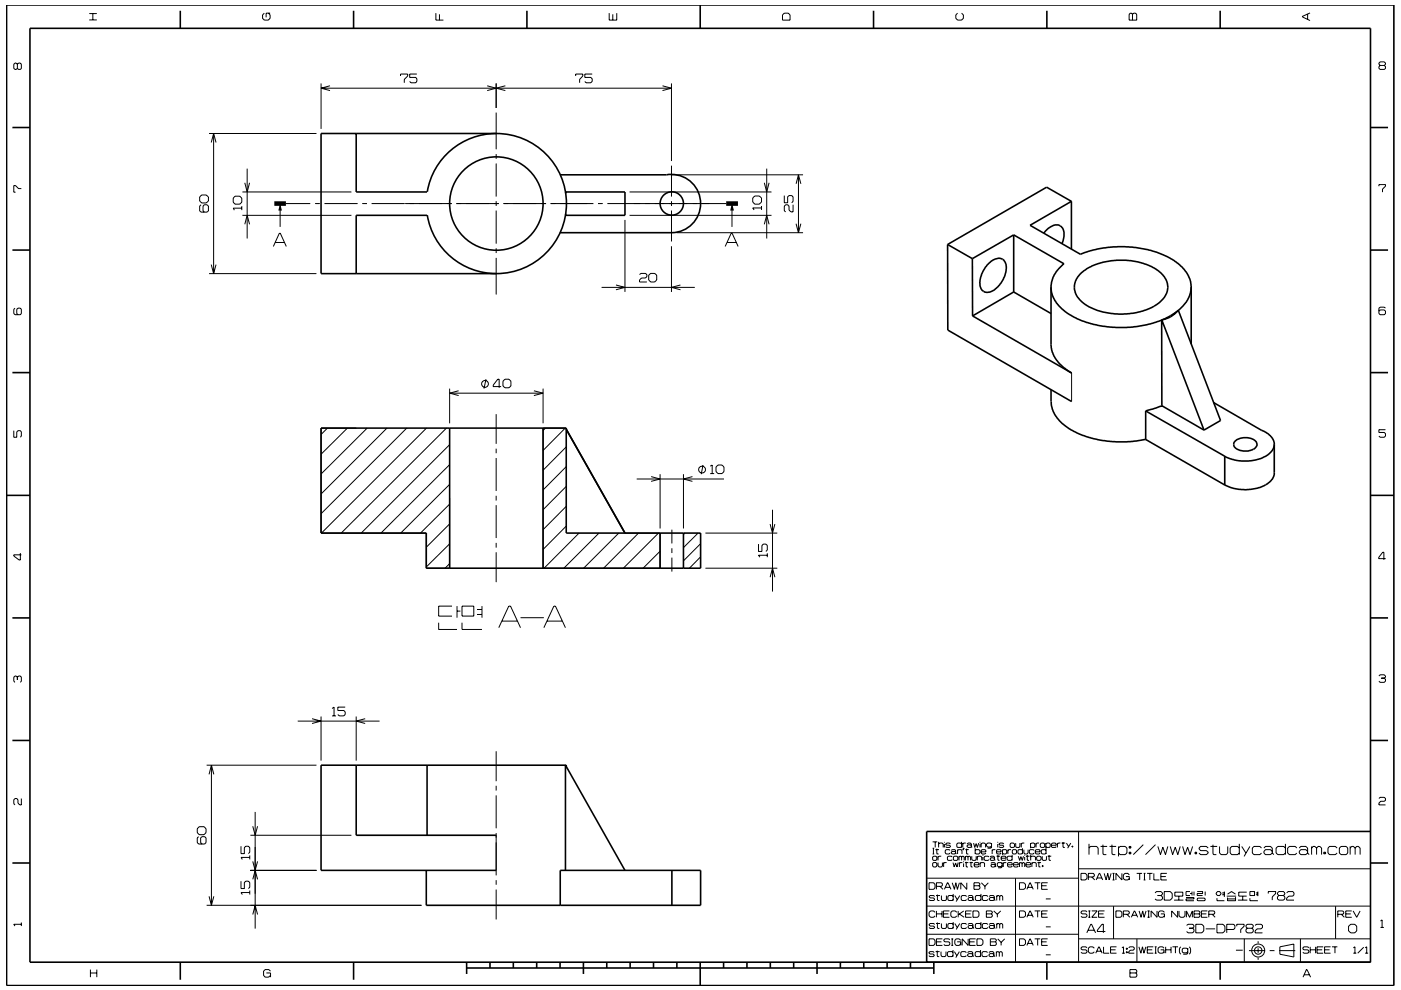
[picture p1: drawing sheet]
<svg xmlns="http://www.w3.org/2000/svg" width="297mm" height="210mm" viewBox="0 0 297 210" stroke-linecap="round" stroke-linejoin="round" font-family="sans-serif">
<g fill="none" stroke="#000" stroke-width=".21">
<path d="M3.7 13.6l-.3-.2h-.2l-.3 .2v.9l.3 .2 .5-.2M3.7 13.6l.2-.2h.4l.2 .2v.9l-.2 .2h-.4l-.2-.2M3.7 13.6v.9M18.9 4.2h1.6M18.9 2.9h1.6M19.7 2.9v1.3M56 2.8l-.3 .4v.7l.3 .4h.9l.4-.4v-.7l-.4-.4M57.3 2.8h-.9v.9M68.1 18.7h74.3M68.1 17.7v9.6M70 18.2l-1.9 .5 1.9 .5M84.9 16.1v-.4h1.5v.4l-.7 .7v.8"/>
<path d="M88.4 15.7h-1.5v.7h1.2l.3 .3v.6l-.3 .3h-1l-.2-.3M92.4 2.8v1.5h1.6M93.2 3v1.3M103.3 18.2l1.9 .5-1.9 .5M105.2 17.7v5.2M107.1 18.2l-1.9 .5 1.9 .5M122 16.1v-.4h1.6v.4l-.7 .7v.8M125.6 15.7h-1.6v.7h1.3l.3 .3v.6l-.3 .3h-1.1l-.2-.3M129.2 2.8v1.5h1.6v-1.5M129.9 3v1.3M140.5 18.2l1.9 .5-1.9 .5M142.4 17.7v16.5"/>
<path d="M166.3 2.8h.8l.4 .4v1.1h-1.6v-1.1zM203 2.8l-.4 .4v.7l.4 .4h.9l.4-.4v-.7l-.4-.4M239.6 2.8h.3l.2 .2 .3-.2h.3l.3 .2v1.3h-1.6v-1.3zM240.1 3v1.3M277.2 3v1.1M277.7 2.7l-1.6 .8v.1l1.6 .8M292.6 13.9l-.2-.3v-.2l.2-.3h.9l.2 .3v.2l-.2 .3M292.6 13.9l-.2 .2v.4l.2 .2h.9l.2-.2v-.4l-.2-.2M292.6 13.9h.9M44.3 28.3h22.8M44.8 30.2l.5-1.9 .5 1.9M45.3 28.3v29.7"/>
<path d="M51.9 38.8l.5 1.9 .5-1.9M52.4 35.8v14.8M105.2 23.9v7.8M105.2 32.7v1M105.2 34.7v7M142.3 37.1h28M142.4 35.1v6.6M162 38.8l.6 1.9 .5-1.9M162.6 35.8v14.8M168.8 39l.5-1.9 .5 1.9M169.3 37.1v12.3M292.4 39.5v-.3h1.3v.3l-.6 .6v.7"/>
<path d="M4.5 40h-.6l-.6-.6h-.4v1.4h.4M42.6 43.4l-.3 .3v1l.3 .3h1.3l.3-.3v-1l-.3-.3h-.6l-.3 .3v1l.3 .3M42.7 41.4h1l.5 .4v.8l-.5 .4h-1l-.4-.4v-.8zM44.3 58h22.8M44.8 56.1l.5 1.9 .5-1.9M49.8 41.6h1l.5 .4v.9l-.5 .4h-1l-.4-.4v-.9zM51.3 44.2h-1.9l.3 .4M51.3 43.7v.9M51.4 45.7h23.1M51.4 40.7h23.1M51.9 47.6l.5-1.9 .5 1.9M58 52.3l1.2-2.8h.2l1.3 2.8"/>
<path d="M58.4 51.4h1.9M59.4 43.2v4.9M60.6 43.2h5.2M66.8 43.2h1M68.8 43.2h7M76.8 43.2h1M78.8 43.2h7M85.9 43.2h9.9M96.7 43.2h9.1M105.2 42.7v1M105.2 44.7v7M105.2 52.7v1"/>
<path d="M105.2 54.7v7.8M106.7 43.2h9.1M116.7 43.2h9.1M126.8 43.2h1M128.8 43.2h25.2M132.5 46.6v15.3M133.5 45.7h30.1M133.5 40.7h30.1M135.6 58.2l.3-.2h1l.3 .2v.5l-.3 .3h-.9l-.4 .4v.4h1.6M137.5 58.4l.5-.4h.8l.4 .4v1l-.4 .4h-.8l-.5-.4zM142.4 52.2v9.7M142.4 42.7v1"/>
<path d="M142.4 44.7v6.5M143.4 49.4h26.9M153.8 52.3l1.2-2.8h.2l1.3 2.8M154.2 51.4h1.9M155.2 43.2v4.9M159.6 42l.4-.4h1l.5 .4v.8l-.5 .5h-1l-.4-.5zM161.5 44.1h-1.9l.3 .4M161.5 43.7v.8M162 47.6l.6-1.9 .5 1.9M166.3 41.5v1.5h.7v-1.3l.3-.2h.5l.3 .2v1.1l-.3 .2M168.1 43.4v1.6h-.4l-.4-.4v-.9l-.3-.3h-.4l-.3 .3v1l.3 .3M168.8 47.4l.5 2 .5-2"/>
<path d="M3.2 65.4l-.3 .2v.9l.3 .3h1.1l.2-.3v-.9l-.2-.2h-.5l-.2 .2v.9l.2 .3M127.5 61h19.8M130.6 60.4l1.9 .6-1.9 .5M144.3 60.4l-1.9 .6 1.9 .5M227.2 79.1v6.1M293.7 65.4l-.2-.3h-.9l-.2 .3v1.1l.2 .3h.9l.2-.3v-.5l-.2-.3h-.9l-.2 .3M2.9 91.3v1.4h.7v-1.1l.2-.3h.5l.2 .3v.9l-.2 .2M69.4 90.8l-1.3 1.4M73.7 90.8l-5.6 5.5M75.5 90.8h-7.4v22.3h22.3v7.4h4.9v-14.8M77.8 90.8l-9.7 9.7M82 90.8l-13.9 14"/>
<path d="M86.2 90.8l-18.1 18.2M90.4 90.8l-22.2 22.3M94.7 90.8l-22.4 22.3M95.3 98.5l-14.5 14.6M95.3 94.3l-18.7 18.8M95.3 82.4v7.4M95.3 83.4h19.8M97.2 82.9l-1.9 .5 1.9 .5M103 80.4l-.4 2M105.2 87.8v6.3M105.2 95.2v.9M105.2 97.2v6.9"/>
<path d="M106.3 82h-1.7v-.3l.9-1.3h.3v1.9M106.6 80.9l.5-.5h.8l.4 .5v1l-.4 .4h-.8l-.5-.4zM113.2 82.9l1.9 .5-1.9 .5M115.1 82.4v7.4M115.7 90.8l-.6 .5M119.8 90.8l-4.7 4.7M120.1 99l-5 4.9M120.1 94.8l-5 4.9M120.1 91.1v-.3h-5v29.7h24.9v-7.4h-7.5M149.1 98.6l-.4 2M150.6 98.9l.4-.3v1.8M151.8 99l.4-.4h.9l.4 .4v1l-.4 .4h-.9l-.4-.4z"/>
<path d="M293.7 91.1h-1.3v.6h1.1l.2 .3v.5l-.2 .2h-.9l-.2-.2M4.3 117.3v1.5h-.2l-1.2-.9v-.2h1.6M95.3 102.7l-10.3 10.4M95.3 111.1l-4.9 5M95.3 115.4l-4.9 4.9M95.3 106.9l-6.1 6.2M95.3 119.5l-.9 1M105.2 105.2v1M105.2 107.1v7M105.2 115.1v1.1M105.2 117.1v6.4M120.1 111.6l-5 4.9"/>
<path d="M120.1 107.4l-5 4.9M120.1 103.2l-5 4.9M122.8 113.1l-7.4 7.4M127 113.1l-7.5 7.4M131.2 113.1l-7.5 7.4M135 101.6h18.5M135.4 113.1l-7.4 7.4M138 101.1l2 .5-2 .5M139.6 113.1l-7.4 7.4M139.9 116.9l-3.5 3.6M140 100.6v11.5M142.5 112.3v3"/>
<path d="M142.5 116.3v1M142.5 118.3v2.9M144.9 100.6v11.5M145.2 113.1l-.3 .3M146.8 101.1l-1.9 .5 1.9 .5M148 113.1l-3.1 3.1M148.5 118.1l-2.3 2.4M148.5 115.3l-3.6 3.7M149.6 113.1h15.2M150.6 100.4h.8M160.8 115.4v1.6h.7v-1.3l.3-.3h.6l.3 .3v1l-.3 .3M162.7 117.8h-1.9l.3 .4"/>
<path d="M162.7 117.3v.9M163.3 111.2l.5 1.9 .5-1.9M163.8 108.1v17.4M293.8 118.5h-1.5v-.3l.9-1.1h.2v1.6M93 132.1v1.4h3.9M95.8 128.6h-2.8v2.1h2.8M96.9 128.6v2.4M96.9 129.6h.7M98 128.6h2.5v2.1h-2.5zM98 132.1v1.4h4.2M101.1 129.3h1.1M101.1 130.3h1.1"/>
<path d="M102.2 128.6v2.4M105.7 133.1l2.2-4.5h.3l2.2 4.5M106.5 131.7h3.1M110.4 131h4.9M115.3 133.1l2.1-4.5h.4l2.1 4.5M116 131.7h3.2M149.6 120.5h15.2M163.3 122.4l.5-1.9 .5 1.9M3.7 143.6l-.3-.2h-.2l-.3 .2v.9l.3 .2M3.7 143.6l.2-.2h.4l.2 .2v.9l-.2 .2M3.7 143.6v.6M63.1 152.9h17.4"/>
<path d="M66.2 152.4l1.9 .5-1.9 .6M68.1 152v9.3M70.4 150.3l.4-.3v1.8M70.4 151.8h.8M73.2 150h-1.6v.7h1.3l.3 .3v.5l-.3 .3h-1l-.3-.3M75.5 152v9.3M77.4 152.4l-1.9 .5 1.9 .6M105.2 159.3v6.4M292.4 143.4l.2-.3h.9l.2 .3v.2l-.2 .2M292.9 143.8h.6M293.5 143.8l.2 .3v.4l-.2 .2h-.9l-.2-.2M4.5 169.4v1.3h-.3l-.4-.4v-.7l-.2-.2h-.4l-.3 .2v.9l.3 .2"/>
<path d="M42.1 177.5l-.3 .2v1l.3 .3h1.3l.3-.3v-1l-.3-.2h-.6l-.3 .2v1l.3 .3M42.2 175.3h1.1l.4 .5v.8l-.4 .4h-1.1l-.4-.4v-.8zM43.8 162.3h23.3M44.3 164.2l.5-1.9 .5 1.9M44.8 162.3v29.7M51.1 179.5v1.6h.7v-1.3l.3-.3h.6l.3 .3v1l-.3 .3M53.1 177.2h21.4M53.6 175.3l.5 1.9 .5-1.9M54.1 172.2v24.8M105.2 166.7v1M105.2 168.7v7M105.2 176.7v9"/>
<path d="M197.7 178.6h1M197.7 179.9h.4M197.9 179.9v1.2M198.3 178.6v1.1M198.6 180v1.1h.4M199 179l.2-.2h.6l.2 .2v.7M199 178.6v1.1M200.2 178.6v.1M200.2 179v.7M201.5 179l-.2-.2h-.6l-.2 .3 .2 .2h.6l.2 .3-.2 .1h-.6l-.2-.1M203.9 179l-.2-.2h-.7l-.1 .2v.6l.1 .1h.7l.2-.1M203.9 178.6v1.1"/>
<path d="M204.1 178.8v.9M204.2 179.9h.2l-.2 .4zM204.3 179.9l-.1 .4M204.8 178.8h-.5l-.2 .2M204.9 180v1.1h.4M205 179l.2-.2h.6l.2 .2v.6M206 179.4l-.2-.2h-.6l-.2 .2 .2 .3h.6l.2-.1M206 179.6l.1 .1M206.4 178.8l.3 .9 .3-.8 .2 .8 .3-.9M206.8 179.9v1.2M207.8 178.6v.1M207.8 179v.7"/>
<path d="M208 179l.2-.2h.5l.3 .2v.7M208 178.8v.9M210.2 179l-.2-.2h-.6l-.2 .2v.4l.2 .3h.6l.2-.3M210.2 178.8v.9l-.2 .2h-.6M211.5 178.6v.1M211.5 179v.7M212.8 179l-.2-.2h-.6l-.2 .3 .2 .2h.6l.2 .3-.2 .1h-.6l-.2-.1M214.3 178.8h.6l.2 .2v.6l-.2 .1h-.6l-.1-.1v-.6zM215.3 178.8v.8l.2 .1h.6l.1-.1v-.8M216.5 178.8v.9M216.8 179.9v1.2M217.2 178.8h-.5l-.2 .2"/>
<path d="M218.5 179l.2-.2h.5l.2 .2v.6l-.2 .1h-.5l-.2-.1M218.5 178.8v1.1M219.7 178.8v.9M220.3 178.8h-.5l-.1 .2M220.6 179l.2-.2h.5l.2 .2v.6l-.2 .1h-.5l-.2-.1zM221.7 179l.3-.2h.5l.2 .2v.6l-.2 .1h-.5l-.3-.1M221.7 178.8v1.1M221.8 179.9v1.2M222.9 179.3h1l-.1-.5h-.7l-.2 .2v.6l.2 .1h.7l.1-.1M224.2 178.8v.9M224.8 178.8h-.4l-.2 .2M225.1 178.8h.7"/>
<path d="M225.4 178.6v1.1h.4M226.1 178.8l.5 .8M227 178.8l-.6 1.1M227.3 179.4h.2v.3h-.2zM227.4 179.4v.3M228.7 176.4v27.7M230.9 179.9l.3-.4h1.3l.3 .4v1.4M230.9 179v2.3M233.3 179.5h1.4M233.8 179.2v1.9l.2 .2h.6M235.2 179.5h1.4M235.8 179.2v1.9l.2 .2h.5"/>
<path d="M237.1 179.9l.4-.4h1l.4 .4v1l-.4 .4h-1l-.4-.4M237.1 179.5v2.1M239.4 179.5h.4v.4h-.4zM239.6 179.5v.4M242.4 179.2l-2.1 2.1M245 179.2l-2.1 2.1M245.5 179.5l.5 1.8 .5-1.6 .6 1.6 .5-1.8M248.1 179.5l.5 1.8 .6-1.6 .5 1.6 .5-1.8M250.7 179.5l.5 1.8 .6-1.6 .5 1.6 .6-1.8M256.2 179.9l-.4-.4h-1.2l-.4 .4 .4 .5h1.2l.4 .5-.4 .4h-1.2l-.4-.4M256.6 179.5h1.5M257.2 179.2v1.9l.1 .2h.6"/>
<path d="M258.6 179.5v1.4l.3 .4h1.1l.3-.4v-1.4M262.8 179.9l-.4-.4h-1.2l-.4 .4v1l.4 .4h1.2l.4-.4M262.8 179v2.3M263.3 179.5l.9 1.4M265 179.5l-1.2 2.1M267.5 179.9l-.4-.4h-1.2l-.4 .4v1l.4 .4h1.2l.4-.4M268 179.9l.3-.4h1.1l.3 .4v1M272.5 179.9l-.3-.4h-1.3l-.3 .4v1l.3 .4h1.3l.3-.4M272.5 179v2.3M274.9 179.9l-.3-.4h-1.2l-.4 .4v1l.4 .4h1.2l.3-.4M275.5 179.9l.3-.4h1.1l.3 .4v1M278.1 179.9l.3-.4h.4l.3 .4"/>
<path d="M278.1 179.5v1.8M279.1 179.9l.4-.4h.3l.4 .4v1.4M279.1 179.9v1.4M283.5 179.9l-.4-.4h-1.2l-.3 .4v1l.3 .4h1.2l.4-.4M284 179.9l.3-.4h1.1l.3 .4v1l-.3 .4h-1.1l-.3-.4zM286.3 179.9l.3-.4h.3l.4 .4M286.3 179.5v1.8M287.3 179.9l.4-.4h.3l.4 .4v1.4M287.3 179.9v1.4M292.4 169.4l.2-.3h.9l.2 .3v.3l-.2 .3h-.8l-.3 .3v.4h1.3M4.5 195.7v.7M4.5 196h-1.6l.3 .4"/>
<path d="M43.8 192h45.6M44.3 190.1l.5 1.9 .5-1.9M51.1 186.9v1.6h.7v-1.3l.3-.3h.6l.3 .3v1l-.3 .3M53 189.3h-1.9l.3 .4M53 181.4v.9M53 188.9v.8M53 181.9h-1.9l.3 .4M53.1 184.6h14M53.6 182.7l.5 1.9 .5-1.9M53.6 194l.5-2 .5 2M53.6 186.5l.5-1.9 .5 1.9M105.2 186.7v1"/>
<path d="M105.2 188.7v6.3M196.5 198.2h32.2M196.5 192.2h94.1M196.6 186.3h32.1M197 199.1h.9l.3 .4v.7l-.3 .3h-.9zM197 187.2h.9l.3 .4v.7l-.3 .3h-.9zM197.7 181.1h.4M197.7 181.8l.2-.2h.6l.1 .2v.5l-.1 .2h-.6l-.2-.2zM197.7 183.1l.2-.1h.6l.1 .1v.6l-.1 .2h-.6l-.2-.2zM198.2 190.2l-.2-.3h-.8l-.2 .3 .2 .3h.8l.2 .3-.2 .2h-.8l-.2-.2M198.2 196.1l-.2-.2h-.8l-.2 .2 .2 .3h.8l.2 .2-.2 .3h-.8l-.2-.2M198.2 193.5l-.2-.3h-.7l-.3 .3v.8l.3 .3h.7l.2-.3"/>
<path d="M198.3 180.2h.8M198.5 189.9h.8M198.5 195.9h.8M198.5 188h1.1l.2-.2v-.4l-.2-.2h-1.1v1.4M198.5 199.8h1.1M198.5 193.2v1.4M198.5 193.8h1.2M198.7 189.7v1.2l.5 .1M198.7 195.7v1.1l.5 .1M198.9 183v.7l.2 .2h.5l.2-.2v-.7M198.9 181.6v.9M199.3 188l.6 .6"/>
<path d="M199.6 181.6h-.5l-.2 .2M199.6 189.9v.9l.2 .2h.6l.3-.2v-.9M199.6 195.9v.8l.2 .2h.6l.3-.2v-.8M199.7 193.2v1.4M199.8 199.1h-1.3v1.4h1.3M200 193.8h1.1M200.1 183v.9M200.2 188.6l.7-1.4h.1l.6 1.4M200.4 188.2h1M200.7 183h-.5l-.1 .1M201.3 193.2h-1.3v1.4h1.3M201.4 199.3l-.2-.2h-.9l-.2 .5 .2 .2h.9l.2 .2v.3l-.2 .2h-.9l-.2-.2"/>
<path d="M201.4 180.4l-.1-.2h-.7l-.2 .2v.5l.2 .2h.7l.1-.2M201.7 180.4l.2-.2h.5l.2 .2v.5M201.7 199.1h.4M201.9 199.1v1.4M201.9 187.2l.5 1.4 .2-1.4 .4 1.4 .4-1.4M201.9 181.8l-.2-.2h-.7l-.1 .2v.5l.1 .2h.7l.2-.2M202.1 183l.2 .9 .3-.9 .3 .9 .3-.9M202.1 190.2l-.2-.3h-.7l-.2 .3v.6l.2 .2h.7l.2-.2M202.1 196.1l-.2-.2h-.7l-.2 .2v.6l.2 .2h.7l.2-.2M202.1 189.6v1.4M202.1 195.6v1.3M202.1 181.8l.2-.2h.6l.2 .2v.5l-.2 .2h-.6l-.2-.2z"/>
<path d="M202.4 189.9l.5 .9M202.4 195.9l.5 .8M202.6 180.8l-.2-.2h-.5l-.2 .2 .2 .3h.5l.2-.2M202.6 180.9l.2 .2M202.9 193.5l-.3-.3h-.7l-.3 .3v.8l.3 .3h.7l.3-.3M202.9 199.8h.8v.7M203 180.4l.2-.2h.6l.2 .2v.7M203 180.2v.9M203.2 193.2v1.4M203.3 181.8l.2-.2 .4 .2M203.3 181.6v.9M203.4 193.8l1 .8"/>
<path d="M203.4 183v.9M203.5 189.9l-.8 1.3M203.5 195.9l-.8 1.2M203.7 199.5l-.3-.4h-.7l-.3 .4v.7l.3 .3h.7l.3-.3M203.9 181.8v.7M203.9 181.8l.1-.2 .4 .2v.7M204 183h-.4l-.2 .1M204.3 182.7v.2M204.3 183.1v.8M204.3 193.2l-1.1 .8M204.6 183h.7M204.7 180.2h.7"/>
<path d="M204.7 181.6v.9M204.7 181.8l.1-.2 .4 .2M204.7 193.8h1.1M204.8 182.8v1l.4 .1M204.9 190.2l-.2-.3h-.7l-.2 .3v.6l.2 .2h.7l.2-.2M204.9 196.1l-.2-.2h-.7l-.2 .2v.6l.2 .2h.7l.2-.2M205 187.2v1.4l-1.3-1.4v1.4M205.2 190.2l.2-.3h.7l.2 .3v.6M205.2 196.1l.2-.2h.7l.2 .2v.6M205.2 181.8v.7M205.2 181.8l.2-.2 .4 .2v.7M205.3 199.1v1.4l-1.3-1.4v1.4"/>
<path d="M205.6 183h.7M205.6 199.8h1M205.9 182.8v1l.3 .1M206 193.2h-1.3v1.4h1.3M206 181.6v.7l.2 .2h.6l.2-.2v-.7M206.3 193.2h1l.3 .3v.8l-.3 .3h-1zM206.3 190.6l-.2-.2h-.7l-.2 .2 .2 .4h.7l.2-.2M206.3 196.5l-.2-.2h-.7l-.2 .2 .2 .4h.7l.2-.2M206.3 190.8l.2 .2M206.3 196.7l.2 .2M206.5 187.2h1.1l.2 .2-.2 .5 .2 .2v.3l-.2 .2h-1.1zM206.5 187.9h1.1"/>
<path d="M206.5 183.4h1.1l-.2-.4h-.7l-.2 .1v.6l.2 .2h.7l.2-.2M206.8 180.4l.1-.2h.7l.2 .2v.5l-.2 .2h-.7l-.1-.2M206.8 199.1h-1.2v1.4h1.2M207.1 199.1h1l.3 .4v.7l-.3 .3h-1zM207.2 181.8l.2-.2h.5l.2 .2v.7M207.2 181.6v.9M207.8 183.1l.2-.1h.6l.1 .1v.8M207.8 183v.9M208 190.2l-.2-.3h-.8l-.2 .3v.6l.2 .2h.8l.2-.2M208 196.1l-.2-.2h-.8l-.2 .2v.6l.2 .2h.8l.2-.2M208 189.6v1.4M208 195.6v1.3"/>
<path d="M208 180.7h1v-.3l-.2-.2h-.6l-.2 .2v.5l.2 .2h.6l.2-.2M208.1 187.2l.7 .8M208.4 181.3v.2M208.4 181.8v.7M208.8 188v.6M209.1 193.2h1.1l.2 .2-.2 .4 .2 .2v.3l-.2 .3h-1.1zM209.1 193.8h1.1M209.5 190.2l-.3-.3h-.7l-.2 .3v.6l.2 .2h.7l.3-.2M209.5 196.1l-.3-.2h-.7l-.2 .2v.6l.2 .2h.7l.3-.2M209.5 187.2l-.7 .8M209.7 181.8l-.2-.2h-.7l-.1 .2v.5l.1 .2h.7l.2-.2M209.7 190.2l.3-.3h.6l.2 .3v.6"/>
<path d="M209.7 196.1l.3-.2h.6l.2 .2v.6M209.9 181.8l.2-.2h.5l.3 .2v.5M210 199.1h1l.2 .2-.2 .5 .2 .2v.3l-.2 .2h-1zM210 199.8h1M210.1 183.1l.2-.1h.5l.2 .1v.6M210.4 180.2v.9M210.7 193.2l.8 .7M210.8 190.6l-.2-.2h-.6l-.3 .2v.2l.3 .2h.6l.2-.2M210.8 196.5l-.2-.2h-.6l-.3 .2v.2l.3 .2h.6l.2-.2M210.8 190.8l.2 .2M210.8 196.7l.2 .2M210.9 182.2l-.3-.3h-.5l-.2 .3 .2 .3h.5l.3-.2"/>
<path d="M210.9 182.3l.1 .2M211 183.5l-.2-.2h-.5l-.2 .2 .2 .4h.5l.2-.2M211 183.7l.2 .2M211 180.2h-.4l-.2 .2M211.3 181.6h.7M211.3 180.7h1l-.2-.5h-.6l-.2 .2v.5l.2 .2h.6l.2-.2M211.3 190.2l.2-.3 .5 .3M211.3 189.9v1.1M211.3 195.9v1M211.3 196.1l.2-.2 .5 .2M211.5 193.9v.7M211.5 199.1l.8 .8"/>
<path d="M211.6 181.4v1l.3 .1M212 190.2l.2-.3 .4 .3v.8M212 190.2v.8M212 196.1v.8M212 196.1l.2-.2 .4 .2v.8M212.2 193.2l-.7 .7M212.3 182h1v-.2l-.2-.2h-.6l-.2 .2v.5l.2 .2h.6l.2-.2M212.3 199.9v.6M212.5 183.1l-.2-.1h-.7l-.2 .1v.5l.2 .2h.7l.2-.2M212.5 183v.9l-.2 .2h-.7M212.6 180.4l.1-.2h.6l.1 .2v.5l-.1 .2h-.6l-.1-.2M212.6 180.2v1.1"/>
<path d="M212.7 183v.9M213 199.1l-.7 .8M213.4 183h-.5l-.2 .1M213.6 183.4h1l-.1-.4h-.7l-.2 .1v.6l.2 .2h.7l.1-.2M213.7 180.2v.9M214.4 180.2h-.5l-.2 .2M214.6 181.8l-.2-.2h-.7l-.2 .2v.5l.2 .2h.7l.2-.2M214.6 181.3v1.2M214.6 180.4l.2-.2h.5l.2 .2v.5l-.2 .2h-.5l-.2-.2zM214.9 183.4h1l-.2-.4h-.6l-.2 .1v.6l.2 .2h.6l.2-.2M215.3 186.3v17.8M215.9 181.6l.3 .9 .2-.8 .3 .8 .3-.9"/>
<path d="M216.2 183v.9M216.2 183.1l.2-.1 .3 .1M216.2 199.1h.9l.3 .4v.7l-.3 .3h-.9zM216.2 187.2h.9l.3 .4v.7l-.3 .3h-.9zM216.2 193.2h.9l.3 .3v.8l-.3 .3h-.9zM216.7 183.1l.2-.1 .4 .1v.8M216.7 183.1v.8M216.8 180.4l-.2-.2h-.6l-.2 .2v.5l.2 .2h.6l.2-.2M217.1 180.2v.7l.2 .2h.5l.2-.2v-.7M217.3 181.3v.2M217.3 181.8v.7M217.5 183.4h1l-.1-.4h-.7l-.2 .1v.6l.2 .2h.7l.1-.2"/>
<path d="M217.5 181.6h.8M217.7 194.6l.7-1.4 .7 1.4M217.7 188.6l.7-1.4 .7 1.4M217.8 181.4v1l.4 .1M217.9 194.1h1M217.9 188.2h1M218.5 181.8l.2-.2h.6l.2 .2v.7M218.5 181.3v1.2M218.8 183.1l.2-.1h.5l.2 .1v.8M218.8 183v.9M219.2 180.4l-.1-.2h-.7l-.2 .2v.5l.2 .2h.7l.1-.2M219.4 199.1h1.2"/>
<path d="M219.4 193.2h1.2M219.4 187.2h1.2M219.5 180.7h1l-.2-.5h-.6l-.2 .2v.5l.2 .2h.6l.2-.2M219.8 181.8l.2-.2h.5l.2 .2v.5l-.2 .2h-.5l-.2-.2zM220 183h.7M220 187.2v1.4M220 193.2v1.4M220 199.1v1.4M220.3 182.8v1l.3 .1M220.8 199.8h1.1M220.8 193.8h1.1M220.8 187.9h1.1"/>
<path d="M221 183.6h.1v.2h-.1zM221 181.6v.7l.1 .2h.6l.2-.2v-.7M221.1 183.6v.2M221.7 196.6h1.1M221.7 190.7h1.1M221.8 180.4l-.2-.2h-.6l-.2 .2v.5l.2 .2h.6l.2-.2M222.1 199.1h-1.3v1.4h1.3M222.1 187.2h-1.3v1.4h1.3M222.1 193.2h-1.3v1.4h1.3M222.1 181.6h.8M222.4 181.4v1l.4 .1M228.7 199.1h61.9"/>
<path d="M228.7 184.3h61.9M229.2 185.2h.9l.4 .4v.7l-.4 .3h-.9zM230.4 197.9l.9-1.9h.1l.9 1.9M230.5 193.4l-.2-.2h-.9l-.2 .2 .2 .4h.9l.2 .2v.3l-.2 .3h-.9l-.2-.3M230.7 197.3h1.3M230.8 186h1l.2-.2v-.3l-.2-.3h-1v1.4M230.8 193.2h.4M230.8 194.6h.4M231 193.2v1.4M231.5 186l.6 .6M231.5 193.2h1.1l-1.1 1.4h1.1M232.4 186.6l.6-1.4h.2l.6 1.4"/>
<path d="M232.6 186.2h1M232.9 193.8h1.1M234.1 185.2l.4 1.4 .4-1.4 .3 1.4 .4-1.4M234.2 193.2h-1.3v1.4h1.3M234.4 197.6h-1.7v-.3l.9-1.3h.3v1.9M235.9 185.2h.4M235.9 186.6h.4M236.1 185.2v1.4M236.1 192.2v6.9M236.6 193.2h1l.3 .3v.8l-.3 .3h-1zM237.9 185.2v1.4l-1.3-1.4v1.4M238.2 193.9h1l.2-.2v-.3l-.2-.2h-1v1.4"/>
<path d="M238.7 185.9h.7v.7M238.9 193.9l.7 .7M239.4 180.8h.4v.3h-.4zM239.4 185.6l-.3-.4h-.6l-.3 .4v.7l.3 .3h.6l.3-.3M239.6 180.8v.3M239.9 194.6l.6-1.4 .7 1.4M240.1 194.1h.9M241 185.2h1.1M241 199.1v5M241.5 193.2l.4 1.4 .4-1.4 .3 1.4 .4-1.4M241.6 185.2v1.4M242.5 185.2h.4"/>
<path d="M242.5 186.6h.4M242.7 185.2v1.4M243.2 185.2h1.1M243.3 193.2h.5M243.3 194.6h.5M243.5 193.2v1.4M243.8 185.2v1.4M244.6 185.2v1.4h1.2M244.9 189.4l.3-.3h1l.3 .3v.2l-.3 .3M245.3 193.2v1.4l-1.2-1.4v1.4M245.4 189.9h.8M246.1 193.8h.8v.8"/>
<path d="M246.1 185.9h1.1M246.2 189.9l.3 .3v.5l-.3 .2h-1l-.3-.2M246.8 189.1h1.3l.4 .4v1l-.4 .4h-1.3zM246.9 193.5l-.4-.3h-.6l-.3 .3v.8l.3 .3h.6l.4-.3M247.4 185.2h-1.3v1.4h1.3M248.9 190.9h2M249.1 189.2h1.7v.9h-1.7zM249.7 193.2v1.4l-1.3-1.4v1.4M249.9 190.1v.8M250 193.2v1.1l.3 .3h.6l.3-.3v-1.1M251.5 190.4h1.6v.3h-1.6v.3h1.6M251.5 194.6v-1.4l.7 1.4 .6-1.4v1.4"/>
<path d="M251.6 196.3l.3-.3h1l.3 .3v.3l-.3 .3M252.1 196.9h.8M252.3 189.1h-.8v.8h.8M252.3 189.5h.4M252.7 189.1v.8M252.9 196.9l.3 .2v.5l-.3 .3h-1l-.3-.3M253.1 193.2h1.1l.2 .2-.2 .4 .2 .3v.2l-.2 .3h-1.1zM253.1 193.8h1.1M253.2 189.1v.8M253.4 180.8h.3v.3h-.3zM253.5 196h1.3l.4 .5v.9l-.4 .5h-1.3zM253.5 180.8v.3"/>
<path d="M253.8 189.1h1.2v.4h-1.2v.4h1.2M254 190.5h1.4l.1 .4-.1 .1h-1.4l-.2-.1zM254.7 193.8h1.1M255.5 189.1v.8M255.6 197h2M256 193.2h-1.3v1.4h1.3M256.3 193.9h1l.3-.2v-.3l-.3-.2h-1v1.4M257 193.9l.6 .7M258 196h1.3l.4 .5v.9l-.4 .5h-1.3zM258 190.5v.5h1.6M258.1 189.1h.5l.3 .3v.2l-.3 .3h-.5l-.2-.3v-.2zM259.1 189.4h.5"/>
<path d="M259.1 189.8h.5M259.6 189.1v1.1M260.1 190.1h2M260.1 197.1h1.4l.3-.2v-.6l-.3-.3h-1.4v1.9M260.3 190.7h1.7M260.3 190.4v.6h1.7v-.6M260.3 189.6l.8-.5 .9 .5M262.2 196.5v-.5h1.6v.5l-.7 .6v.8M262.5 190.9h2M263.5 190.1v.8M263.8 199.1v5M264.3 189.2h-1.7v.9h1.7"/>
<path d="M264.5 196.9l-.3-.3v-.3l.3-.3h.9l.3 .3v.3l-.3 .3M264.5 196.9l-.3 .2v.5l.3 .3h.9l.3-.3v-.5l-.3-.2M264.5 196.9h.9M265 189.1h1v.8h-1zM265 190.5v.5h1.7M266.1 196.3l.3-.3h1l.3 .3v.4l-.3 .3h-.9l-.4 .4v.5h1.6M266.3 189.4h.4M266.3 189.8h.4M266.7 189.1v1M266.7 199.6v.5M268.9 189.5v-.4h1.6v.4l-.8 .7v.7M269.7 180.6l-.3-.4h-1.1l-.3 .4v.3l.3 .4h1.1l.3-.4"/>
<path d="M269.7 180.9l.4 .4M271.1 189.9h1M271.1 189.9l-.3-.3v-.2l.3-.3h1l.3 .3v.2l-.3 .3M271.1 189.9l-.3 .3v.5l.3 .2h1l.3-.2v-.5l-.3-.3M272.8 189.4l.3-.3h1l.3 .3v.4l-.3 .3h-.8l-.5 .4v.4h1.6M275.7 199.1v5M277.2 180.6l-.3-.4h-1.1l-.3 .4v.3l.3 .4h1.1l.3-.4M277.2 180.9l.4 .4M280.7 180.8h.3v.3h-.3zM280.9 180.8v.3M283.2 192.2v6.9M283.6 193.9h1.1l.2-.2v-.3l-.2-.2h-1.1v1.4"/>
<path d="M284.4 193.9l.6 .7M285.3 193.8h1.1M285.9 196.5l.5-.5h.8l.5 .5v.9l-.5 .5h-.8l-.5-.5zM286.6 193.2h-1.3v1.4h1.3M286.9 193.2l.8 1.4 .7-1.4M292.7 195.4l.3-.3v1.6M292.7 196.7h.7M19.2 206.4h1.3M19.2 205.7v1.6M20.5 205.7v1.6M56.5 206.4h.9v.9M57.4 206l-.4-.4h-.8l-.3 .4v.9l.3 .4h.8l.4-.4"/>
<path d="M198.1 202l-.2-.2h-.8l-.2 .2 .2 .3h.8l.2 .3-.2 .3h-.8l-.2-.2M198.4 201.8h.8M198.7 201.6v1.2l.4 .1M199.5 201.8v.9l.2 .2h.7l.2-.2v-.9M201.7 200.5h.4M202.1 202l-.3-.2h-.7l-.2 .2v.7l.2 .2h.7l.3-.2M202.1 201.5v1.4M202.3 201.8l.6 .9M203.4 201.8l-.8 1.3M204.9 202l-.3-.2h-.7l-.2 .2v.7l.2 .2h.7l.3-.2M205.1 202.1l.3-.3h.6l.2 .3v.6M206.2 202.5l-.2-.2h-.6l-.3 .2v.2l.3 .2h.6l.2-.2"/>
<path d="M206.2 202.7l.3 .2M207.9 202.1l-.2-.3h-.7l-.2 .3v.6l.2 .2h.7l.2-.2M207.9 201.5v1.4M209.4 202.1l-.2-.3h-.8l-.2 .3v.6l.2 .2h.8l.2-.2M209.7 202.1l.2-.3h.6l.2 .3v.6M210.7 202.5l-.2-.2h-.6l-.2 .2 .2 .4h.6l.2-.2M210.7 202.7l.2 .2M211.2 201.8v1.1M211.2 202.1l.2-.3 .5 .3M211.9 202.1l.2-.3 .4 .3v.8M211.9 202.1v.8M217.7 200.5l.7-1.4 .7 1.4"/>
<path d="M217.9 200.1h1M221.7 202.5h1.1M230.5 201l-.2-.2h-.9l-.2 .4 .2 .3h.9l.2 .2v.3l-.2 .2h-.9l-.2-.2M232 201.1l-.3-.3h-.6l-.3 .3v.8l.3 .3h.6l.3-.3M232.3 202.2l.7-1.4 .7 1.4M232.5 201.8h1M234 200.8v1.4h1.2M235.5 201.5h1M236.7 200.8h-1.2v1.4h1.2M237.9 202.2h.6M237.9 201l.3-.2v1.4M238.8 201.1h.2v.2h-.2z"/>
<path d="M238.8 201.9h.2v.2h-.2zM238.9 201.1v.2M238.9 201.9v.2M239.3 201l.2-.2h.8l.2 .2v.3l-.2 .2h-.7l-.3 .4v.3h1.2M239.6 205.6h1.2l.2 .3-.2 .5 .2 .2v.4l-.2 .3h-1.2zM239.6 206.4h1.2M241.5 200.8l.4 1.4 .3-1.4 .3 1.4 .4-1.4M243.2 201.5h1.1M244.5 200.8h-1.3v1.4h1.3M244.8 200.8h.4M244.8 202.2h.4M245 200.8v1.4"/>
<path d="M246.1 201.5h.7v.7M246.8 201.1l-.3-.3h-.6l-.4 .3v.8l.4 .3h.6l.3-.3M247.1 201.5h1.2M247.1 200.8v1.4M248.3 200.8v1.4M248.6 200.8h1.2M249.2 200.8v1.4M250.4 200.8a1.09 1.09 0 0 0 0 1.6M251.8 201.3l-.2-.2h-.7l-.2 .2v.6l.2 .2h.7l.2-.2M251.8 201.1v1.1l-.2 .2h-.7M252.1 200.8a1.1 1.1 0 0 1 0 1.6M262 201.5h1.5"/>
<path d="M264.8 201.6h3.4M266.7 201.1v1M266.7 203.1v.5M269.2 201.6h1M271.2 201.6h3.4M274.3 203l-2.9-.6v-1.6l2.9-.6v2.8M276.3 207.3l.7-1.6h.1l.8 1.6M276.5 206.8h1.1M277.5 201l-.2-.2h-.9l-.2 .4 .2 .3h.9l.2 .2v.3l-.2 .2h-.9l-.2-.2M277.8 201.5h1.1M277.8 200.8v1.4M278.9 200.8v1.4"/>
<path d="M279.2 201.5h1.1M280.5 200.8h-1.3v1.4h1.3M280.8 201.5h1.1M282.1 200.8h-1.3v1.4h1.3M282.4 200.8h1.1M283 200.8v1.4M286.9 202.2h.7M286.9 201l.4-.2v1.4M289.1 200.9l-1.2 1.3M289.4 202.2h.7M289.4 201l.4-.2v1.4"/>
<circle cx="102.8" cy="81.4" r=".73"/>
<circle cx="148.9" cy="99.6" r=".74"/>
<circle cx="266.8" cy="201.6" r="1.38"/>
<circle cx="266.8" cy="201.6" r=".79"/>
</g>
<g fill="none" stroke="#000" stroke-width=".34">
<path d="M1.4 1.1h294.1v207.9h-294.1zM6.4 6h284.2v198.1h-284.3zM38.2 2.3v3.7M75 2.3v3.7M111.7 2.3v3.7M148.5 1.1v4.9M185.2 2.3v3.7M222 2.3v3.7M258.7 2.3v3.7M2.6 27h3.7M75.5 28.3v12.4h15M105.2 28.3h-37.1v29.7h37.1"/>
<path d="M118.8 37.1h22.5a6.2 6.2 0 0 1 7.2 5.5 6.2 6.2 0 0 1-6.1 6.8M290.6 27h3.7M2.6 53h3.7M90.5 45.7h-15v12.3M90.6 40.7a14.9 14.9 0 0 1 22.8-10 14.9 14.9 0 0 1 0 24.9 14.9 14.9 0 0 1-22.8-10M118.8 49.3l23.7 .1M119.9 40.7h12.6v5h-12.6M119.9 40.7v.3M119.9 45.3v.4M200.9 51.9l.1 18.1 26.2 15.2M200.9 51.9l5.3 3v12.1M209.3 56.3a3.1 3.1 0 0 1 3.1-1.4 2.39 2.39 0 0 1 .8 2.9 5.2 5.2 0 0 1-3.9 4.2 1.75 1.75 0 0 1-1.5-2.3 6.7 6.7 0 0 1 1.5-3.4z"/>
<path d="M214.9 49.8l-8.7 5.1M214.9 49.8v12.1M214.9 49.8l10.7 6.2-1.2 1.1-.9 1.3-.6 1.5-.1 1M218.4 47.8l10.7 6.1M221.3 49.4a3.1 3.1 0 0 1 3.5-1.5 2.84 2.84 0 0 1 .5 3.5l-.1 .3M227.2 42.7l-8.8 5.1M227.2 42.7l-5.3-3-21 12.2M227.2 42.7v10.1M229.1 53.9l3.5-1.1 3.4-.4h4l4.1 .7 3.5 1.4 2.5 1.6 .9 1 .9 1.2 .5 1.4 .2 1.2M229.3 57.8l.8-.5a15 15 0 0 1 12.4-1.4 6.9 6.9 0 0 1 5 4.3 4.7 4.7 0 0 1-3 4.9l-2.3 .9-3.3 .6-3.2-.1-3.3-.8a6.2 6.2 0 0 1-4.6-4.5 4.1 4.1 0 0 1 1.5-3.4zM290.6 53h3.7M2.6 79h3.7"/>
<path d="M214.9 61.9l-8.7 5.1M214.9 61.9l7.9 4.6M222.8 60.9l.1 1 .7 1.8 1.6 1.9 1.2 .9 1.9 1.1 3.5 1.2 4.1 .6h4.2l3.8-.7 2.6-.9 1.7-.8M222.8 60.9v12.4l.2 .9 .4 1.3 1 1.5 1.2 1.1 1.6 1-21-12.1M246.3 67.9l.2-.1-.2 .1M246.3 67.9h.1M246.3 67.9v18.2M246.3 67.9l9 23.3M249.6 66l-.4 .4a5.1 5.1 0 0 1-2.6 1.4M249.8 65.9l9 23.3-3.5 2M249.8 65.9l-.2 .1M252.6 60.9l-.4 1.8-.7 1.4-1.4 1.5-1.9 1.4"/>
<path d="M252.6 60.9v12.1M290.6 79h3.7M68.1 90.8h52v22.3h28.4v7.4h-58.1v-7.4h-22.3zM95.3 90.8v29.7M115.1 90.8v29.7M120.1 91.1l12.4 22M222.8 82.7l.1 3.4 .7 1.8 1.6 1.9 2.4 1.7 3.3 1.3 4 .8 4 .1 4-.5M242.9 87.2v6l16.8 9.7M242.9 87.2l16.8 9.6M246.3 86.1l-3.4 1.1M246.3 86.1l9 5.1M257.3 85.4l10.2 5.9"/>
<path d="M259.7 96.8v6.1M261.9 93.6a3.5 3.5 0 0 1 4.4 .1 1.31 1.31 0 0 1-1.2 1.8 3 3 0 0 1-3.5-.9v-.7zM267.5 91.3a3.6 3.6 0 0 1 2.7 2.9M270.2 94.2a4.1 4.1 0 0 1-3.6 3.2 9.6 9.6 0 0 1-6.9-.6M270.2 94.2v6.1a3.9 3.9 0 0 1-3.4 3.2 9.8 9.8 0 0 1-7.1-.6M1.4 105.1h4.9M140 113.1v7.4M144.9 113.1v7.4M290.6 105.1h4.9M2.6 131.1h3.7M290.6 131.1h3.7M2.6 157.1h3.7"/>
<path d="M290.6 157.1h3.7M75.5 162.3v14.9h29.7M90.5 162.3v14.9M120.1 162.6v-.3h-52v22.3h37.1M290.6 176.4h-94.1v27.7M2.6 183h3.7M90.4 184.6v7.4h58.1v-7.4h-29.7v7.4M119.9 184.6v-22.3l12.6 22.3M142.5 184.6v7.4M290.6 183h3.7M38.2 204.1v3.7M75 204.1v3.7"/>
<path d="M98.9 205.3h99.1M98.9 204.1v2.5M103.9 204.1v1.2M108.8 204.1v1.2M113.8 204.1v1.2M118.7 204.1v1.2M123.7 204.1v2.5M128.6 204.1v1.2M133.6 204.1v1.2M138.6 204.1v1.2M143.5 204.1v1.2M148.5 204.1v4.9"/>
<path d="M153.4 204.1v1.2M158.4 204.1v1.2M163.3 204.1v1.2M168.3 204.1v1.2M173.2 204.1v2.5M178.2 204.1v1.2M183.1 204.1v1.2M188.1 204.1v1.2M193 204.1v1.2M198 204.1v2.5M222 204.1v3.7M258.7 204.1v3.7"/>
<circle cx="105.2" cy="43.2" r="9.9"/>
<circle cx="142.4" cy="43.2" r="2.47"/>
</g>
<path d="M58.2 43.2h2.4M154 43.2h2.5" fill="none" stroke="#000" stroke-width=".97" stroke-linecap="butt"/>
<path d="M59.4 43.2l.4 1.5h-.8zM155.2 43.2l.4 1.5h-.8z" fill="#000"/>
</svg>
